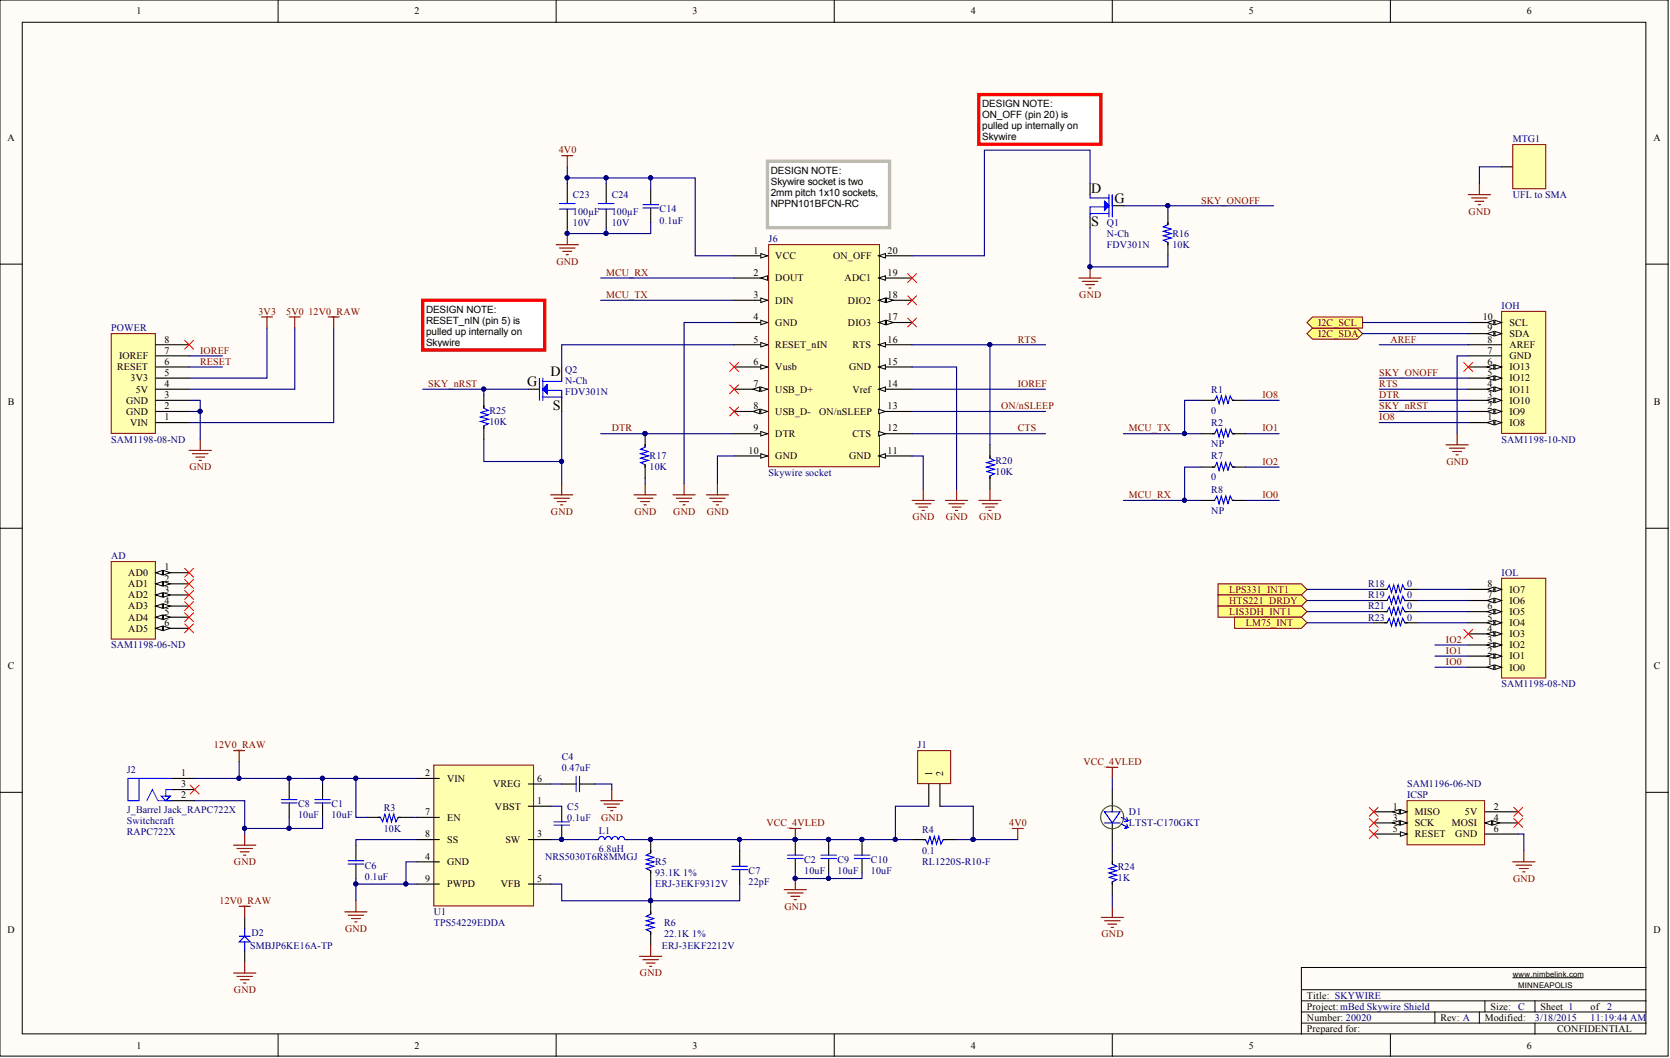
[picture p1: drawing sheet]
<svg xmlns="http://www.w3.org/2000/svg" width="381mm" height="241mm" viewBox="0 0 381 241" stroke-linecap="round" stroke-linejoin="round" font-family="sans-serif">
<defs><g id="words">
<g font-size="3.2">
<text x="248.9" y="44">D</text>
<text x="254.3" y="46.2">G</text>
<text x="248.9" y="51.6">S</text>
<text x="120.3" y="88.1">G</text>
<text x="125.6" y="85.8">D</text>
<text x="126.1" y="93.4">S</text>
</g>
<g font-size="2.3">
<text x="31.1" y="3.3">1</text>
<text x="94.6" y="3.3">2</text>
<text x="158" y="3.3">3</text>
<text x="221.5" y="3.3">4</text>
<text x="284.9" y="3.3">5</text>
<text x="348.3" y="3.3">6</text>
<text x="224.1" y="24.4">DESIGN NOTE:</text>
<text x="224.1" y="26.9">ON_OFF (pin 20) is</text>
<text x="224.1" y="29.4">pulled up internally on</text>
<text x="1.7" y="32.1">A</text>
<text x="224.1" y="32">Skywire</text>
<text x="377.3" y="32.1">A</text>
<text x="175.9" y="39.6">DESIGN NOTE:</text>
<text x="175.9" y="42.1">Skywire socket is two</text>
<text x="175.9" y="44.6">2mm pitch 1x10 sockets,</text>
<text x="175.9" y="47.2">NPPN101BFCN-RC</text>
<text x="171.9" y="57.8">1</text>
<text x="176.9" y="59.1">VCC</text>
<text x="190.1" y="59.1">ON_OFF</text>
<text x="202.5" y="57.8">20</text>
<text x="171.9" y="62.9">2</text>
<text x="176.9" y="64.2">DOUT</text>
<text x="192.7" y="64.2">ADC1</text>
<text x="202.5" y="62.9">19</text>
<text x="97.2" y="71.3">DESIGN NOTE:</text>
<text x="171.9" y="68">3</text>
<text x="176.9" y="69.2">DIN</text>
<text x="193.5" y="69.2">DIO2</text>
<text x="202.5" y="68">18</text>
<text x="97.2" y="73.8">RESET_nIN (pin 5) is</text>
<text x="97.2" y="76.3">pulled up internally on</text>
<text x="171.9" y="73">4</text>
<text x="176.9" y="74.3">GND</text>
<text x="193.5" y="74.3">DIO3</text>
<text x="202.5" y="73">17</text>
<text x="338.3" y="73">10</text>
<text x="339.4" y="75.6">9</text>
<text x="344.4" y="76.9">SDA</text>
<text x="344.4" y="74.3">SCL</text>
<text x="27.2" y="81.9">IOREF</text>
<text x="37.6" y="83.2">6</text>
<text x="37.6" y="80.7">7</text>
<text x="37.6" y="78.1">8</text>
<text x="97.2" y="78.9">Skywire</text>
<text x="171.9" y="78.1">5</text>
<text x="171.9" y="83.2">6</text>
<text x="176.9" y="79.4">RESET_nIN</text>
<text x="194.5" y="79.4">RTS</text>
<text x="202.5" y="83.2">15</text>
<text x="202.5" y="78.1">16</text>
<text x="339.4" y="83.2">6</text>
<text x="339.4" y="80.7">7</text>
<text x="339.4" y="78.1">8</text>
<text x="344.4" y="81.9">GND</text>
<text x="344.4" y="79.4">AREF</text>
<text x="26.7" y="84.5">RESET</text>
<text x="29.8" y="87">3V3</text>
<text x="31" y="89.5">5V</text>
<text x="37.6" y="88.3">4</text>
<text x="37.6" y="85.7">5</text>
<text x="171.9" y="88.3">7</text>
<text x="176.9" y="84.5">Vusb</text>
<text x="176.9" y="89.5">USB_D+</text>
<text x="193.7" y="84.5">GND</text>
<text x="194.5" y="89.5">Vref</text>
<text x="202.5" y="88.3">14</text>
<text x="339.4" y="88.3">4</text>
<text x="339.4" y="85.7">5</text>
<text x="344.4" y="89.5">IO11</text>
<text x="344.4" y="87">IO12</text>
<text x="344.4" y="84.5">IO13</text>
<text x="1.8" y="92.4">B</text>
<text x="28.8" y="94.6">GND</text>
<text x="28.8" y="92.1">GND</text>
<text x="37.6" y="95.9">1</text>
<text x="37.6" y="93.3">2</text>
<text x="37.6" y="90.8">3</text>
<text x="171.9" y="93.3">8</text>
<text x="176.9" y="94.6">USB_D-</text>
<text x="186.9" y="94.6">ON/nSLEEP</text>
<text x="202.5" y="93.3">13</text>
<text x="339.4" y="95.9">1</text>
<text x="339.4" y="93.3">2</text>
<text x="339.4" y="90.8">3</text>
<text x="344.4" y="94.6">IO9</text>
<text x="344.4" y="92.1">IO10</text>
<text x="377.3" y="92.4">B</text>
<text x="29.7" y="97.1">VIN</text>
<text x="171.9" y="98.4">9</text>
<text x="176.9" y="99.7">DTR</text>
<text x="194.5" y="99.7">CTS</text>
<text x="202.5" y="98.4">12</text>
<text x="344.4" y="97.1">IO8</text>
<text x="170.8" y="103.5">10</text>
<text x="176.9" y="104.8">GND</text>
<text x="193.7" y="104.8">GND</text>
<text x="202.5" y="103.5">11</text>
<text x="29.3" y="131.4">AD0</text>
<text x="37.6" y="130.1">1</text>
<text x="29.3" y="133.9">AD1</text>
<text x="29.3" y="136.5">AD2</text>
<text x="37.6" y="132.7">2</text>
<text x="37.6" y="135.2">3</text>
<text x="37.6" y="137.7">4</text>
<text x="339.4" y="136.5">7</text>
<text x="339.4" y="133.9">8</text>
<text x="344.4" y="137.7">IO6</text>
<text x="344.4" y="135.2">IO7</text>
<text x="29.3" y="139">AD3</text>
<text x="29.3" y="141.5">AD4</text>
<text x="37.6" y="140.3">5</text>
<text x="37.6" y="142.8">6</text>
<text x="339.4" y="141.5">5</text>
<text x="339.4" y="139">6</text>
<text x="344.4" y="142.8">IO4</text>
<text x="344.4" y="140.3">IO5</text>
<text x="29.3" y="144.1">AD5</text>
<text x="339.4" y="146.6">3</text>
<text x="339.4" y="144.1">4</text>
<text x="339.4" y="149.1">2</text>
<text x="344.4" y="147.9">IO2</text>
<text x="344.4" y="145.3">IO3</text>
<text x="1.8" y="152.6">C</text>
<text x="339.4" y="151.7">1</text>
<text x="344.4" y="152.9">IO0</text>
<text x="344.4" y="150.4">IO1</text>
<text x="377.3" y="152.6">C</text>
<text x="41.4" y="177">1</text>
<text x="41.4" y="179.6">3</text>
<text x="97" y="177">2</text>
<text x="102" y="178.3">VIN</text>
<text x="112.5" y="179.6">VREG</text>
<text x="122.6" y="178.3">6</text>
<text x="212.7" y="177" transform="rotate(-90 212.7 177)">1</text>
<text x="215.2" y="177" transform="rotate(-90 215.2 177)">2</text>
<text x="41.4" y="182.1">2</text>
<text x="97" y="185.9">7</text>
<text x="112.9" y="184.6">VBST</text>
<text x="122.6" y="183.4">1</text>
<text x="317.8" y="184.6">1</text>
<text x="322.8" y="185.9">MISO</text>
<text x="334.2" y="185.9">5V</text>
<text x="340.8" y="184.6">2</text>
<text x="97" y="191">8</text>
<text x="102" y="187.2">EN</text>
<text x="122.6" y="191">3</text>
<text x="317.8" y="187.2">3</text>
<text x="317.8" y="189.7">5</text>
<text x="322.8" y="188.4">SCK</text>
<text x="322.8" y="191">RESET</text>
<text x="331.2" y="188.4">MOSI</text>
<text x="332" y="191">GND</text>
<text x="340.8" y="187.2">4</text>
<text x="340.8" y="189.7">6</text>
<text x="97" y="196.1">4</text>
<text x="102" y="197.3">GND</text>
<text x="102" y="192.3">SS</text>
<text x="115.3" y="192.3">SW</text>
<text x="97" y="201.1">9</text>
<text x="102" y="202.4">PWPD</text>
<text x="114.3" y="202.4">VFB</text>
<text x="122.6" y="201.1">5</text>
<text x="1.7" y="212.9">D</text>
<text x="377.3" y="212.9">D</text>
<text x="298.2" y="227.8">Title: SKYWIRE</text>
<text x="298.2" y="232.8">Number: 20020</text>
<text x="298.2" y="230.3">Project: mBed Skywire Shield</text>
<text x="328.6" y="232.8">Rev: A</text>
<text x="338.8" y="232.8">Modified:</text>
<text x="340" y="230.3">Size:</text>
<text x="351.5" y="230.3">Sheet 1</text>
<text x="362.9" y="230.3">of</text>
<text x="31.1" y="239.2">1</text>
<text x="94.6" y="239.2">2</text>
<text x="158" y="239.2">3</text>
<text x="221.5" y="239.2">4</text>
<text x="284.9" y="239.2">5</text>
<text x="298.2" y="235.4">Prepared for:</text>
<text x="348.3" y="239.2">6</text>
<text x="355.3" y="235.4">CONFIDENTIAL</text>
</g>
<g font-size="2.3" fill="#800000">
<text x="127.5" y="35">4V0</text>
<text x="274.1" y="46.4">SKY_ONOFF</text>
<text x="335.1" y="49">GND</text>
<text x="127" y="60.4">GND</text>
<text x="138.3" y="62.9">MCU_RX</text>
<text x="59" y="71.8">3V3</text>
<text x="65.3" y="71.8">5V0</text>
<text x="70.4" y="71.8">12V0_RAW</text>
<text x="138.3" y="68">MCU_TX</text>
<text x="246.2" y="68">GND</text>
<text x="300.7" y="76.9">I2C_SDA</text>
<text x="300.7" y="74.3">I2C_SCL</text>
<text x="45.7" y="80.7">IOREF</text>
<text x="45.7" y="83.2">RESET</text>
<text x="232.2" y="78.1">RTS</text>
<text x="317.2" y="78.1">AREF</text>
<text x="97.7" y="88.3">SKY_nRST</text>
<text x="232.2" y="88.3">IOREF</text>
<text x="314.7" y="88.3">RTS</text>
<text x="314.7" y="85.7">SKY_ONOFF</text>
<text x="228.4" y="93.3">ON/nSLEEP</text>
<text x="288" y="90.8">IO8</text>
<text x="314.7" y="95.9">IO8</text>
<text x="314.7" y="90.8">DTR</text>
<text x="314.7" y="93.3">SKY_nRST</text>
<text x="139.6" y="98.4">DTR</text>
<text x="232.2" y="98.4">CTS</text>
<text x="257.6" y="98.4">MCU_TX</text>
<text x="288" y="98.4">IO1</text>
<text x="43.2" y="107.3">GND</text>
<text x="288" y="106">IO2</text>
<text x="330" y="106">GND</text>
<text x="257.6" y="113.6">MCU_RX</text>
<text x="288" y="113.6">IO0</text>
<text x="125.7" y="117.4">GND</text>
<text x="144.7" y="117.4">GND</text>
<text x="153.6" y="117.4">GND</text>
<text x="161.2" y="117.4">GND</text>
<text x="208.2" y="118.7">GND</text>
<text x="215.8" y="118.7">GND</text>
<text x="223.4" y="118.7">GND</text>
<text x="280.4" y="135.2">LPS331_INT1</text>
<text x="280.4" y="137.7">HTS221_DRDY</text>
<text x="280.4" y="140.3">LIS3DH_INT1</text>
<text x="284.2" y="142.8">LM75_INT</text>
<text x="329.9" y="149.1">IO1</text>
<text x="329.9" y="146.6">IO2</text>
<text x="329.9" y="151.7">IO0</text>
<text x="48.8" y="170.7">12V0_RAW</text>
<text x="247.2" y="174.5">VCC_4VLED</text>
<text x="137.1" y="187.2">GND</text>
<text x="174.8" y="188.4">VCC_4VLED</text>
<text x="230.2" y="188.4">4V0</text>
<text x="53.4" y="197.3">GND</text>
<text x="345.2" y="201.1">GND</text>
<text x="50.1" y="206.2">12V0_RAW</text>
<text x="179" y="207.5">GND</text>
<text x="78.8" y="212.5">GND</text>
<text x="251.3" y="213.8">GND</text>
<text x="53.4" y="226.5">GND</text>
<text x="146" y="222.7">GND</text>
</g>
<g font-size="2.3" fill="#000080">
<text x="345.1" y="32.5">MTG1</text>
<text x="130.7" y="45.2">C23</text>
<text x="139.6" y="45.2">C24</text>
<text x="345.1" y="45.2">UFL to SMA</text>
<text x="130.7" y="49">100µF</text>
<text x="130.7" y="51.5">10V</text>
<text x="139.6" y="49">100µF</text>
<text x="139.6" y="51.5">10V</text>
<text x="150.5" y="48.4">C14</text>
<text x="150.5" y="51">0.1uF</text>
<text x="252.5" y="51.5">Q1</text>
<text x="175.4" y="55.3">J6</text>
<text x="252.5" y="56.6">FDV301N</text>
<text x="252.5" y="54">N-Ch</text>
<text x="267.5" y="54">R16</text>
<text x="267.5" y="56.6">10K</text>
<text x="342.6" y="70.5">IOH</text>
<text x="25.4" y="75.6">POWER</text>
<text x="128.9" y="85">Q2</text>
<text x="128.9" y="87.5">N-Ch</text>
<text x="276.3" y="89.5">R1</text>
<text x="111.7" y="94.4">R25</text>
<text x="128.9" y="90">FDV301N</text>
<text x="276.3" y="94.4">0</text>
<text x="25.4" y="100.9">SAM1198-08-ND</text>
<text x="111.7" y="96.9">10K</text>
<text x="276.3" y="97.1">R2</text>
<text x="276.3" y="102">NP</text>
<text x="342.6" y="100.9">SAM1198-10-ND</text>
<text x="148.2" y="104.8">R17</text>
<text x="148.2" y="107.3">10K</text>
<text x="227.1" y="105.8">R20</text>
<text x="276.3" y="104.8">R7</text>
<text x="175.4" y="108.6">Skywire socket</text>
<text x="227.1" y="108.3">10K</text>
<text x="276.3" y="112.4">R8</text>
<text x="276.3" y="109.6">0</text>
<text x="276.3" y="117.2">NP</text>
<text x="25.4" y="127.6">AD</text>
<text x="342.6" y="131.4">IOL</text>
<text x="312.1" y="133.9">R18</text>
<text x="312.1" y="136.5">R19</text>
<text x="321" y="133.9">0</text>
<text x="321" y="136.5">0</text>
<text x="312.1" y="139">R21</text>
<text x="312.1" y="141.5">R23</text>
<text x="321" y="139">0</text>
<text x="321" y="141.5">0</text>
<text x="25.4" y="147.9">SAM1198-06-ND</text>
<text x="342.6" y="156.7">SAM1198-08-ND</text>
<text x="128.2" y="173.2">C4</text>
<text x="209.4" y="170.7">J1</text>
<text x="28.9" y="176.3">J2</text>
<text x="128.2" y="175.8">0.47uF</text>
<text x="321" y="179.6">SAM1196-06-ND</text>
<text x="28.9" y="185.4">J_Barrel Jack_RAPC722X</text>
<text x="68" y="184.1">C8</text>
<text x="75.6" y="184.1">C1</text>
<text x="87.5" y="184.9">R3</text>
<text x="129.4" y="184.6">C5</text>
<text x="257.6" y="185.8">D1</text>
<text x="321" y="182.1">ICSP</text>
<text x="28.9" y="187.9">Switchcraft</text>
<text x="28.9" y="190.5">RAPC722X</text>
<text x="68" y="186.7">10uF</text>
<text x="75.6" y="186.7">10uF</text>
<text x="87.5" y="189.7">10K</text>
<text x="129.4" y="187.2">0.1uF</text>
<text x="136.6" y="190.2">L1</text>
<text x="210.4" y="190">R4</text>
<text x="257.6" y="188.4">LTST-C170GKT</text>
<text x="124.3" y="196.1">NRS5030T6R8MMGJ</text>
<text x="136.6" y="194.3">6.8uH</text>
<text x="149.5" y="197.3">R5</text>
<text x="183.5" y="196.8">C2</text>
<text x="191.1" y="196.8">C9</text>
<text x="198.7" y="196.8">C10</text>
<text x="210.4" y="197.3">RL1220S-R10-F</text>
<text x="210.4" y="194.8">0.1</text>
<text x="83.2" y="198.1">C6</text>
<text x="83.2" y="200.6">0.1uF</text>
<text x="149.5" y="202.4">ERJ-3EKF9312V</text>
<text x="149.5" y="199.9">93.1K 1%</text>
<text x="170.8" y="199.4">C7</text>
<text x="170.8" y="201.9">22pF</text>
<text x="183.5" y="199.4">10uF</text>
<text x="191.1" y="199.4">10uF</text>
<text x="198.7" y="199.4">10uF</text>
<text x="255" y="198.3">R24</text>
<text x="255" y="200.9">1K</text>
<text x="99" y="208.7">U1</text>
<text x="57.4" y="213.6">D2</text>
<text x="99" y="211.3">TPS54229EDDA</text>
<text x="151.5" y="211.3">R6</text>
<text x="151.5" y="213.8">22.1K 1%</text>
<text x="57.1" y="216.3">SMBJP6KE16A-TP</text>
<text x="151" y="216.3">ERJ-3EKF2212V</text>
<text x="346.4" y="230.3">C</text>
<text x="350.2" y="232.8">3/18/2015</text>
<text x="362.9" y="232.8">11:19:44 AM</text>
<text x="366.7" y="230.3">2</text>
</g>
<g font-size="1.8">
<text x="345.1" y="222.8">www.nimbelink.com</text>
<text x="346.4" y="225.3">MINNEAPOLIS</text>
</g>
</g></defs>
<g fill="#fffcf8" stroke="#000" stroke-width=".23">
<path d="M0 0h380.6v240.9h-380.6z"/>
<path d="M5.1 5.1h370.4v230.7h-370.4z"/>
</g>
<g fill="none" stroke="#000" stroke-width=".23">
<path d="M63.4 0v5.1M126.9 0v5.1M190.3 0v5.1M253.8 0v5.1M317.2 0v5.1M0 60.2h5.1M375.6 60.2h5M0 120.5h5.1M375.6 120.5h5M0 180.7h5.1M375.6 180.7h5M63.4 235.9v5"/>
<path d="M126.9 235.9v5M190.3 235.9v5M253.8 235.9v5M296.9 225.7h78.7M296.9 230.8h78.7M296.9 233.3h78.7M296.9 228.3h78.7M317.2 235.9v5M327.4 230.8v2.5M337.5 230.8v2.5M338.8 228.3v2.5M345.1 223h16.1"/>
<path d="M350.2 228.3v2.5M350.2 233.3v2.6M375.6 220.7h-78.7v15.2"/>
</g>
<path d="M25.4 128.1h10.1v17.7h-10.1z" fill="#ffffb0" stroke="#800000" stroke-width=".23"/>
<path d="M35.5 130.6h7.6" fill="none" stroke="#000" stroke-width=".25"/>
<g fill="#fffcf8" stroke="#000" stroke-width=".23">
<path d="M35.5 130.6l1.5-.5v1z"/>
<path d="M37.3 130.1l1.5 .5-1.5 .5z"/>
</g>
<path d="M35.5 133.2h7.6" fill="none" stroke="#000" stroke-width=".25"/>
<g fill="#fffcf8" stroke="#000" stroke-width=".23">
<path d="M35.5 133.2l1.5-.5v1z"/>
<path d="M37.3 132.7l1.5 .5-1.5 .5z"/>
</g>
<path d="M35.5 135.7h7.6" fill="none" stroke="#000" stroke-width=".25"/>
<g fill="#fffcf8" stroke="#000" stroke-width=".23">
<path d="M35.5 135.7l1.5-.5v1z"/>
<path d="M37.3 135.2l1.5 .5-1.5 .5z"/>
</g>
<path d="M35.5 138.2h7.6" fill="none" stroke="#000" stroke-width=".25"/>
<g fill="#fffcf8" stroke="#000" stroke-width=".23">
<path d="M35.5 138.2l1.5-.5v1z"/>
<path d="M37.3 137.7l1.5 .5-1.5 .5z"/>
</g>
<path d="M35.5 140.8h7.6" fill="none" stroke="#000" stroke-width=".25"/>
<g fill="#fffcf8" stroke="#000" stroke-width=".23">
<path d="M35.5 140.8l1.5-.5v1z"/>
<path d="M37.3 140.3l1.5 .5-1.5 .5z"/>
</g>
<path d="M35.5 143.3h7.6" fill="none" stroke="#000" stroke-width=".25"/>
<g fill="#fffcf8" stroke="#000" stroke-width=".23">
<path d="M35.5 143.3l1.5-.5v1z"/>
<path d="M37.3 142.8l1.5 .5-1.5 .5z"/>
</g>
<path d="M25.4 76.1h10.1v22.7h-10.1z" fill="#ffffb0" stroke="#800000" stroke-width=".23"/>
<path d="M35.5 78.6h7.6M35.5 96.4h7.6M35.5 93.8h7.6M35.5 91.3h7.6M35.5 88.8h7.6M35.5 86.2h7.6M35.5 83.7h7.6M35.5 81.2h7.6" fill="none" stroke="#000" stroke-width=".25"/>
<path d="M342.6 71h10.1v27.8h-10.1z" fill="#ffffb0" stroke="#800000" stroke-width=".23"/>
<path d="M335 96.4h7.6" fill="none" stroke="#000" stroke-width=".25"/>
<g fill="#fffcf8" stroke="#000" stroke-width=".23">
<path d="M341.1 95.9l1.5 .5-1.5 .5z"/>
<path d="M339.3 96.4l1.5-.5v1z"/>
</g>
<path d="M335 93.8h7.6" fill="none" stroke="#000" stroke-width=".25"/>
<g fill="#fffcf8" stroke="#000" stroke-width=".23">
<path d="M341.1 93.3l1.5 .5-1.5 .6z"/>
<path d="M339.3 93.8l1.5-.5v1.1z"/>
</g>
<path d="M335 91.3h7.6" fill="none" stroke="#000" stroke-width=".25"/>
<g fill="#fffcf8" stroke="#000" stroke-width=".23">
<path d="M341.1 90.8l1.5 .5-1.5 .5z"/>
<path d="M339.3 91.3l1.5-.5v1z"/>
</g>
<path d="M335 88.8h7.6" fill="none" stroke="#000" stroke-width=".25"/>
<g fill="#fffcf8" stroke="#000" stroke-width=".23">
<path d="M341.1 88.3l1.5 .5-1.5 .5z"/>
<path d="M339.3 88.8l1.5-.5v1z"/>
</g>
<path d="M335 86.2h7.6" fill="none" stroke="#000" stroke-width=".25"/>
<g fill="#fffcf8" stroke="#000" stroke-width=".23">
<path d="M341.1 85.7l1.5 .5-1.5 .5z"/>
<path d="M339.3 86.2l1.5-.5v1z"/>
</g>
<path d="M335 83.7h7.6" fill="none" stroke="#000" stroke-width=".25"/>
<g fill="#fffcf8" stroke="#000" stroke-width=".23">
<path d="M341.1 83.2l1.5 .5-1.5 .5z"/>
<path d="M339.3 83.7l1.5-.5v1z"/>
</g>
<path d="M335 78.6h7.6M335 76.1h7.6M335 81.2h7.6" fill="none" stroke="#000" stroke-width=".25"/>
<g fill="#fffcf8" stroke="#000" stroke-width=".23">
<path d="M341.1 75.6l1.5 .5-1.5 .5z"/>
<path d="M339.3 76.1l1.5-.5v1z"/>
</g>
<path d="M335 73.6h7.6" fill="none" stroke="#000" stroke-width=".25"/>
<g fill="#fffcf8" stroke="#000" stroke-width=".23">
<path d="M341.1 73l1.5 .6-1.5 .5z"/>
<path d="M339.3 73.6l1.5-.6v1.1z"/>
</g>
<path d="M342.6 131.9h10.1v22.7h-10.1z" fill="#ffffb0" stroke="#800000" stroke-width=".23"/>
<path d="M335 152.2h7.6" fill="none" stroke="#000" stroke-width=".25"/>
<g fill="#fffcf8" stroke="#000" stroke-width=".23">
<path d="M341.1 151.7l1.5 .5-1.5 .5z"/>
<path d="M339.3 152.2l1.5-.5v1z"/>
</g>
<path d="M335 147.1h7.6" fill="none" stroke="#000" stroke-width=".25"/>
<g fill="#fffcf8" stroke="#000" stroke-width=".23">
<path d="M341.1 146.6l1.5 .5-1.5 .5z"/>
<path d="M339.3 147.1l1.5-.5v1z"/>
</g>
<path d="M335 144.6h7.6" fill="none" stroke="#000" stroke-width=".25"/>
<g fill="#fffcf8" stroke="#000" stroke-width=".23">
<path d="M341.1 144.1l1.5 .5-1.5 .5z"/>
<path d="M339.3 144.6l1.5-.5v1z"/>
</g>
<path d="M335 142h7.6" fill="none" stroke="#000" stroke-width=".25"/>
<g fill="#fffcf8" stroke="#000" stroke-width=".23">
<path d="M341.1 141.5l1.5 .5-1.5 .5z"/>
<path d="M339.3 142l1.5-.5v1z"/>
</g>
<path d="M335 139.5h7.6" fill="none" stroke="#000" stroke-width=".25"/>
<g fill="#fffcf8" stroke="#000" stroke-width=".23">
<path d="M341.1 139l1.5 .5-1.5 .5z"/>
<path d="M339.3 139.5l1.5-.5v1z"/>
</g>
<path d="M335 137h7.6" fill="none" stroke="#000" stroke-width=".25"/>
<g fill="#fffcf8" stroke="#000" stroke-width=".23">
<path d="M341.1 136.5l1.5 .5-1.5 .5z"/>
<path d="M339.3 137l1.5-.5v1z"/>
</g>
<path d="M335 134.4h7.6" fill="none" stroke="#000" stroke-width=".25"/>
<g fill="#fffcf8" stroke="#000" stroke-width=".23">
<path d="M341.1 133.9l1.5 .5-1.5 .5z"/>
<path d="M339.3 134.4l1.5-.5v1z"/>
</g>
<path d="M335 149.6h7.6" fill="none" stroke="#000" stroke-width=".25"/>
<g fill="#fffcf8" stroke="#000" stroke-width=".23">
<path d="M341.1 149.1l1.5 .5-1.5 .5z"/>
<path d="M339.3 149.6l1.5-.5v1z"/>
</g>
<path d="M321 182.6h17.7v10.1h-17.7z" fill="#ffffb0" stroke="#800000" stroke-width=".23"/>
<path d="M313.4 185.1h7.6" fill="none" stroke="#000" stroke-width=".25"/>
<g fill="#fffcf8" stroke="#000" stroke-width=".23">
<path d="M319.5 184.6l1.5 .5-1.5 .6z"/>
<path d="M317.7 185.1l1.5-.5v1.1z"/>
</g>
<path d="M313.4 187.7h7.6M338.8 185.1h7.6" fill="none" stroke="#000" stroke-width=".25"/>
<g fill="#fffcf8" stroke="#000" stroke-width=".23">
<path d="M319.5 187.2l1.5 .5-1.5 .5z"/>
<path d="M317.7 187.7l1.5-.5v1z"/>
</g>
<path d="M338.8 187.7h7.6" fill="none" stroke="#000" stroke-width=".25"/>
<g fill="#fffcf8" stroke="#000" stroke-width=".23">
<path d="M338.8 187.7l1.5-.5v1z"/>
<path d="M340.6 187.2l1.5 .5-1.5 .5z"/>
</g>
<path d="M313.4 190.2h7.6" fill="none" stroke="#000" stroke-width=".25"/>
<path d="M319.5 189.7l1.5 .5-1.5 .5z" fill="#fffcf8" stroke="#000" stroke-width=".23"/>
<g fill="none" stroke="#000" stroke-width=".25">
<path d="M39.3 177.5h5.1M128.2 178.8h3.3M132.2 178.8h3.6M39.3 182.6h5.1M39.3 180.1h5.1M81.2 192.8v3.5M81.2 197.1v3.3M83.7 186.4h3.1M90.8 186.4h3.1M128.2 183.9v3.5M128.2 188.2v3.3M168.8 194v3.6"/>
<path d="M168.8 198.3v3.3M181.4 191.5v3.5M181.4 195.8v3.3M189.1 191.5v3.5M189.1 195.8v3.3M196.7 191.5v3.5M196.7 195.8v3.3M208.1 191.5h3M215.2 191.5h3M338.8 190.2h7.6M148.5 205.4v3.1M148.5 212.5v3.1"/>
</g>
<g fill="none" stroke="#00f" stroke-width=".25">
<path d="M31.7 177.5v5.1h-2.5v-5.1h10.1M131.5 177v3.6M132.2 177v3.6M38.1 182.4l-.3 .2M79.4 197.1h3.6M79.4 196.3h3.6M86.5 186.4h.3l.5 1 .5-1.7 .5 1.7 .5-1.7 .5 1.7 .5-1.7 .5 1.7 .5-1M126.4 188.2h3.5M126.4 187.4h3.5M167 198.3h3.5M167 197.6h3.5M179.7 195.8h3.5"/>
<path d="M179.7 195h3.5M187.3 195.8h3.5M187.3 195h3.5M194.9 195.8h3.5M194.9 195h3.5M210.9 191.5h.2l.5 1 .5-1.8 .6 1.8 .5-1.8 .5 1.8 .5-1.8 .5 1.8 .5-1M148.5 208.2v.3l-1.1 .5 1.8 .5-1.8 .5 1.8 .5-1.8 .5 1.8 .5-1.8 .5 1.1 .5"/>
</g>
<path d="M39.6 180.1h-1.8v1.5h1l-.7 .8 .7-.8h-2l1 1h1.5h-3.3l-1.2-2.5-1.3 2.5" fill="none" stroke="#33f" stroke-width=".25"/>
<g fill="none" stroke="#800000" stroke-width=".25">
<path d="M137 182.6h5.1M137.8 183.4h3.5M138.6 184.1h2M139.3 184.9h.5M139.6 180.1v2.5M78.7 208h5M79.4 208.7h3.6M80.2 209.5h2M81 210.3h.5M81.2 205.4v2.6M145.9 218.1h5.1M146.7 218.9h3.5"/>
<path d="M147.4 219.6h2.1M148.5 215.6v2.5M178.9 202.9h5.1M179.7 203.7h3.5M180.4 204.4h2.1M181.2 205.2h.5M181.4 200.4v2.5M148.2 220.4h.5"/>
</g>
<g fill="#000080" stroke="#000080" stroke-width=".23">
<circle cx="148.4" cy="205.4" r=".47"/>
<circle cx="128.1" cy="191.5" r=".47"/>
<circle cx="181.4" cy="191.5" r=".47"/>
<circle cx="189" cy="191.5" r=".47"/>
<circle cx="196.6" cy="191.5" r=".47"/>
<circle cx="181.4" cy="200.3" r=".47"/>
</g>
<path d="M90.8 186.4h.6M215.2 191.5h.5M148.5 212.5v.5" fill="none" stroke="#000" stroke-width=".23"/>
<path d="M209.4 171.2h7.5v7.5h-7.5z" fill="#ffffb0" stroke="#800000" stroke-width=".23"/>
<g fill="none" stroke="#000" stroke-width=".25">
<path d="M148.5 43.1v3.6M148.5 47.4v3.3M248.7 41.9v2.5M248.7 49.5v2.5M253.8 46.9h2.5M147.2 98.9v3.1M147.2 106v3.1M225.9 101.5v3M225.9 108.6v3M211.9 178.8v5.1M214.4 178.8v5.1M135.8 191.5h.7"/>
<path d="M142.6 191.5h.8M148.5 191.5v3M148.5 198.6v3"/>
</g>
<g fill="none" stroke="#800000" stroke-width=".25">
<path d="M128.2 35.5h2.5M129.4 35.5v2.5M126.9 55.8h5.1M127.6 56.6h3.6M128.4 57.3h2M129.2 58.1h.5M129.4 53.3v2.5M246.2 63.4h5M246.9 64.2h3.6M247.7 64.9h2M248.4 65.7h.5M248.7 60.9v2.5"/>
<path d="M144.6 112.9h5.1M145.4 113.6h3.6M146.2 114.4h2M146.9 115.2h.5M147.2 110.3v2.6M153.5 112.9h5.1M154.3 113.6h3.5M155.1 114.4h2M155.8 115.2h.5M156.1 110.3v2.6M161.1 112.9h5.1M161.9 113.6h3.6"/>
<path d="M162.7 114.4h2M163.4 115.2h.5M163.7 110.3v2.6M208.1 114.1h5.1M208.8 114.9h3.6M209.6 115.7h2M210.4 116.4h.5M210.6 111.6v2.5M215.7 114.1h5.1M216.5 114.9h3.5M217.2 115.7h2.1M218 116.4h.5"/>
<path d="M218.2 111.6v2.5M223.3 114.1h5.1M224.1 114.9h3.5M224.8 115.7h2.1M225.6 116.4h.5M225.9 111.6v2.5M53.3 171.2h2.5M54.6 171.2v2.5M180.2 189h2.5M181.4 189v2.5M230.9 189h2.6M232.2 189v2.5"/>
</g>
<g fill="none" stroke="#00f" stroke-width=".25">
<path d="M146.7 47.4h3.5M146.7 46.7h3.5M248.7 44.4v.8h4.3M252 45.9v2l1-1-1-1 1 1M253 48.7h-4.3v.8M253 47.2h-4.3v1.8M253 44.4v5.1M253.8 46.9v-2.5v5.1M147.2 101.7v.3l-1 .5 1.7 .5-1.7 .5 1.7 .5-1.7 .5 1.7 .5-1.7 .5 1 .5M225.9 104.5l1 .5-1.8 .5 1.8 .5-1.8 .5 1.8 .5-1.8 .5 1.8 .5-1 .6v.2M136.6 191.4a.67 .67 0 0 1 .7-.6 .67 .67 0 0 1 .6 .7M138.1 191.4a.67 .67 0 0 1 .7-.6 .67 .67 0 0 1 .6 .7"/>
<path d="M139.6 191.4a.67 .67 0 0 1 .7-.6 .67 .67 0 0 1 .7 .7M141.1 191.4a.67 .67 0 0 1 .7-.6 .67 .67 0 0 1 .7 .7M148.5 194.3v.2l-1.1 .5 1.8 .5-1.8 .6 1.8 .5-1.8 .5 1.8 .5-1.8 .5 1.1 .5"/>
</g>
<g fill="#000080" stroke="#000080" stroke-width=".23">
<circle cx="148.4" cy="191.5" r=".47"/>
<circle cx="181.4" cy="191.5" r=".47"/>
<circle cx="147.1" cy="98.9" r=".47"/>
<circle cx="129.4" cy="53.2" r=".47"/>
<circle cx="248.7" cy="60.8" r=".47"/>
</g>
<path d="M147.2 106v.5M225.9 104v.5M148.5 198.6v.5" fill="none" stroke="#000" stroke-width=".23"/>
<g fill="#00f" stroke="#00f" stroke-width=".23">
<path d="M252 46.2l1 .7-1 1z"/>
<path d="M252 45.9l.5 .5h-.5z"/>
</g>
<path d="M175.4 55.8h25.3v50.7h-25.3z" fill="#ffffb0" stroke="#800000" stroke-width=".23"/>
<path d="M167.5 58.3h7.6" fill="none" stroke="#000" stroke-width=".25"/>
<path d="M173.6 57.8l1.5 .5-1.5 .5z" fill="#fffcf8" stroke="#000" stroke-width=".23"/>
<path d="M167.5 63.4h7.6" fill="none" stroke="#000" stroke-width=".25"/>
<path d="M173.6 63.4l1.5-.5v1z" fill="#fffcf8" stroke="#000" stroke-width=".23"/>
<path d="M167.5 68.5h7.6" fill="none" stroke="#000" stroke-width=".25"/>
<path d="M173.6 68l1.5 .5-1.5 .5z" fill="#fffcf8" stroke="#000" stroke-width=".23"/>
<path d="M167.5 73.6h7.6" fill="none" stroke="#000" stroke-width=".25"/>
<path d="M173.6 73l1.5 .6-1.5 .5z" fill="#fffcf8" stroke="#000" stroke-width=".23"/>
<path d="M167.5 78.6h7.6" fill="none" stroke="#000" stroke-width=".25"/>
<path d="M173.6 78.1l1.5 .5-1.5 .5z" fill="#fffcf8" stroke="#000" stroke-width=".23"/>
<path d="M167.5 83.7h7.6" fill="none" stroke="#000" stroke-width=".25"/>
<path d="M173.6 83.2l1.5 .5-1.5 .5z" fill="#fffcf8" stroke="#000" stroke-width=".23"/>
<path d="M167.5 88.8h7.6" fill="none" stroke="#000" stroke-width=".25"/>
<g fill="#fffcf8" stroke="#000" stroke-width=".23">
<path d="M173.6 88.3l1.5 .5-1.5 .5z"/>
<path d="M171.8 88.8l1.5-.5v1z"/>
</g>
<path d="M167.5 93.8h7.6" fill="none" stroke="#000" stroke-width=".25"/>
<g fill="#fffcf8" stroke="#000" stroke-width=".23">
<path d="M173.6 93.3l1.5 .5-1.5 .6z"/>
<path d="M171.8 93.8l1.5-.5v1.1z"/>
</g>
<path d="M167.5 98.9h7.6" fill="none" stroke="#000" stroke-width=".25"/>
<path d="M173.6 98.4l1.5 .5-1.5 .5z" fill="#fffcf8" stroke="#000" stroke-width=".23"/>
<path d="M167.5 104h7.6" fill="none" stroke="#000" stroke-width=".25"/>
<path d="M173.6 103.5l1.5 .5-1.5 .5z" fill="#fffcf8" stroke="#000" stroke-width=".23"/>
<path d="M200.5 104h7.6" fill="none" stroke="#000" stroke-width=".25"/>
<path d="M200.5 104l1.5-.5v1z" fill="#fffcf8" stroke="#000" stroke-width=".23"/>
<path d="M200.5 98.9h7.6" fill="none" stroke="#000" stroke-width=".25"/>
<path d="M200.5 98.4l1.5 .5-1.5 .5z" fill="#fffcf8" stroke="#000" stroke-width=".23"/>
<path d="M200.5 93.8h7.6" fill="none" stroke="#000" stroke-width=".25"/>
<path d="M200.5 93.3l1.5 .5-1.5 .6z" fill="#fffcf8" stroke="#000" stroke-width=".23"/>
<path d="M200.5 88.8h7.6" fill="none" stroke="#000" stroke-width=".25"/>
<path d="M200.5 88.8l1.5-.5v1z" fill="#fffcf8" stroke="#000" stroke-width=".23"/>
<path d="M200.5 83.7h7.6" fill="none" stroke="#000" stroke-width=".25"/>
<path d="M200.5 83.7l1.5-.5v1z" fill="#fffcf8" stroke="#000" stroke-width=".23"/>
<path d="M200.5 78.6h7.6" fill="none" stroke="#000" stroke-width=".25"/>
<path d="M200.5 78.6l1.5-.5v1z" fill="#fffcf8" stroke="#000" stroke-width=".23"/>
<path d="M200.5 73.6h7.6" fill="none" stroke="#000" stroke-width=".25"/>
<g fill="#fffcf8" stroke="#000" stroke-width=".23">
<path d="M200.5 73.6l1.5-.6v1.1z"/>
<path d="M202.3 73l1.5 .6-1.5 .5z"/>
</g>
<path d="M200.5 68.5h7.6" fill="none" stroke="#000" stroke-width=".25"/>
<g fill="#fffcf8" stroke="#000" stroke-width=".23">
<path d="M200.5 68.5l1.5-.5v1z"/>
<path d="M202.3 68l1.5 .5-1.5 .5z"/>
</g>
<path d="M200.5 63.4h7.6" fill="none" stroke="#000" stroke-width=".25"/>
<path d="M200.5 63.4l1.5-.5v1z" fill="#fffcf8" stroke="#000" stroke-width=".23"/>
<path d="M200.5 58.3h7.6" fill="none" stroke="#000" stroke-width=".25"/>
<path d="M200.5 58.3l1.5-.5v1z" fill="#fffcf8" stroke="#000" stroke-width=".23"/>
<path d="M223.3 21.6h27.9v11.3h-27.9z" fill="#fff" stroke="#f00" stroke-width=".76"/>
<path d="M175.1 36.8h27.8v15.1h-27.8z" fill="#fff" stroke="#beb5b2" stroke-width=".76"/>
<path d="M129.4 41.9v4.5M129.4 47.7v4.3M138.3 41.9v4.5M138.3 47.7v4.3M274.1 98.9h3M274.1 91.3h3M281.2 98.9h3M281.2 91.3h3M274.1 114.1h3M274.1 106.5h3M281.2 114.1h3M281.2 106.5h3" fill="none" stroke="#000" stroke-width=".25"/>
<path d="M127.6 47.7h3.6M127.6 46.4h3.6M136.5 47.7h3.6M136.5 46.4h3.6M277.1 98.9l.5-1 .5 1.8 .5-1.8 .5 1.8 .5-1.8 .6 1.8 .5-1.8 .5 1h.2M277.1 91.3l.5-1 .5 1.8 .5-1.8 .5 1.8 .5-1.8 .6 1.8 .5-1.8 .5 1h.2M277.1 114.1l.5-1 .5 1.8 .5-1.8 .5 1.8 .5-1.8 .6 1.8 .5-1.8 .5 1h.2M277.1 106.5l.5-1 .5 1.8 .5-1.8 .5 1.8 .5-1.8 .6 1.8 .5-1.8 .5 1h.2" fill="none" stroke="#00f" stroke-width=".25"/>
<g fill="none" stroke="#f00" stroke-width=".23">
<path d="M42.1 77.6l2.1 2M44.2 77.6l-2.1 2M207.1 62.4l2 2M207.1 67.5l2 2M207.1 72.5l2 2.1M209.1 62.4l-2 2M209.1 67.5l-2 2M209.1 72.5l-2 2.1M166.5 87.8l2 2M166.5 92.8l2 2.1M166.5 82.7l2 2M168.5 87.8l-2 2"/>
<path d="M168.5 92.8l-2 2.1M168.5 82.7l-2 2M334 82.7l2 2M336 82.7l-2 2M334 143.6l2 2M336 143.6l-2 2M43.4 179.1l2 2M45.4 179.1l-2 2"/>
</g>
<path d="M276.6 98.9h.5M276.6 91.3h.5M276.6 114.1h.5M276.6 106.5h.5" fill="none" stroke="#000" stroke-width=".23"/>
<g fill="none" stroke="#800000" stroke-width=".25">
<path d="M74.9 72.3h2.5M76.1 72.3v2.5M332.4 98.9v2.6M43.1 102.7h5.1M43.9 103.5h3.6M44.7 104.2h2M45.4 105h.5M45.7 100.2v2.5M329.9 101.5h5.1M330.7 102.2h3.5M331.4 103h2M332.2 103.7h.5"/>
<path d="M53.3 192.8h5.1M54.1 193.5h3.5M54.8 194.3h2M55.6 195h.5M55.8 190.2v2.6"/>
</g>
<g fill="#ffff80" stroke="#800000" stroke-width=".23">
<path d="M298.2 76.1l1.2-1.3h10.2l1.3 1.3-1.3 1.3h-10.2z" fill-rule="evenodd"/>
<path d="M298.2 73.6l1.2-1.3h11.5v2.5h-11.5z" fill-rule="evenodd"/>
</g>
<path d="M59.6 72.3h2.6M60.9 72.3v2.5M66 72.3h2.5M67.2 72.3v2.5" fill="none" stroke="#800000" stroke-width=".25"/>
<path d="M342.6 38h2.5M66 178.8v3.6M73.6 178.8v3.6M66 183.1v3.3M73.6 183.1v3.3" fill="none" stroke="#000" stroke-width=".25"/>
<path d="M64.2 183.1h3.6M64.2 182.4h3.6M71.8 183.1h3.6M71.8 182.4h3.6" fill="none" stroke="#00f" stroke-width=".25"/>
<path d="M345.1 33h7.6v10h-7.6z" fill="#ffffb0" stroke="#800000" stroke-width=".23"/>
<path d="M266.5 51v.2l-1.1 .5 1.8 .6-1.8 .5 1.8 .5-1.8 .5 1.8 .5-1.8 .5 1.1 .5" fill="none" stroke="#00f" stroke-width=".25"/>
<path d="M266.5 48.2v3M266.5 55.3v3" fill="none" stroke="#000" stroke-width=".25"/>
<path d="M266.5 55.3v.5" fill="none" stroke="#000" stroke-width=".23"/>
<g fill="none" stroke="#f00" stroke-width=".23">
<path d="M42.1 129.6l2.1 2M42.1 132.1l2.1 2.1M42.1 134.7l2.1 2M42.1 137.2l2.1 2M42.1 139.8l2.1 2M44.2 129.6l-2.1 2M44.2 132.1l-2.1 2.1M44.2 134.7l-2.1 2M44.2 137.2l-2.1 2M44.2 139.8l-2.1 2M42.1 142.3l2.1 2M44.2 142.3l-2.1 2"/>
<path d="M312.4 184.1l2 2.1M312.4 186.7l2 2M314.4 184.1l-2 2.1M314.4 186.7l-2 2M345.4 186.7l2 2M345.4 184.1l2 2.1M347.4 186.7l-2 2M347.4 184.1l-2 2.1"/>
</g>
<path d="M345.1 196.6h5.1M345.9 197.3h3.5M346.6 198.1h2.1M347.4 198.8h.5M347.7 194v2.6" fill="none" stroke="#800000" stroke-width=".25"/>
<g fill="#ffff80" stroke="#800000" stroke-width=".23">
<path d="M277.9 133.2h19l1.3 1.2-1.3 1.3h-19z" fill-rule="evenodd"/>
<path d="M277.9 135.7h19l1.3 1.3-1.3 1.2h-19z" fill-rule="evenodd"/>
<path d="M277.9 138.2h19l1.3 1.3-1.3 1.3h-19z" fill-rule="evenodd"/>
<path d="M281.7 140.8h15.2l1.3 1.2-1.3 1.3h-15.2z" fill-rule="evenodd"/>
</g>
<g fill="none" stroke="#00f" stroke-width=".25">
<path d="M110.4 92.8v.3l1 .5-1.8 .5 1.8 .5-1.8 .5 1.8 .5-1.8 .5 1.8 .5-1 .5M123.1 88.8v-2.6v5.1M123.8 90.5h4.4v.8M123.8 89h4.4v1.8M123.8 86.2v5.1M124.9 87.8v2l-1.1-1 1.1-1-1.1 1M128.2 86.2v.8h-4.4M316.4 134.4l.6-1 .5 1.8 .5-1.8 .5 1.8 .5-1.8 .5 1.8 .5-1.8 .5 1h.3M316.4 137l.6-1.1 .5 1.8 .5-1.8 .5 1.8 .5-1.8 .5 1.8 .5-1.8 .5 1.1h.3M316.4 139.5l.6-1 .5 1.8 .5-1.8 .5 1.8 .5-1.8 .5 1.8 .5-1.8 .5 1h.3M316.4 142l.6-1 .5 1.8 .5-1.8 .5 1.8 .5-1.8 .5 1.8 .5-1.8 .5 1h.3M252 185.1h3.5l-1.7 2.6z"/>
<path d="M252 187.7h3.5M253.8 197.1l1 .5-1.8 .5 1.8 .5-1.8 .5 1.8 .5-1.8 .5 1.8 .5-1 .5v.3M255.8 187.9l1.5 .8-.7 .3 .7-.3-.2-.8M255.8 186.4l1.5 .8-.7 .2 .7-.2-.2-.8"/>
</g>
<g fill="none" stroke="#000" stroke-width=".25">
<path d="M110.4 90v3.1M110.4 97.1v3.1M120.5 88.8h2.6M128.2 83.7v2.5M128.2 91.3v2.5M313.4 134.4h3M313.4 137h3M313.4 139.5h3M320.5 134.4h3.1M320.5 137h3.1M320.5 139.5h3.1M313.4 142h3"/>
<path d="M320.5 142h3.1M253.8 180.1v5M253.8 187.7v5.1M253.8 194v3.1M253.8 201.1v3.1"/>
</g>
<path d="M110.4 97.1v.6M315.9 134.4h.5M315.9 137h.5M315.9 139.5h.5M315.9 142h.5M253.8 196.6v.5" fill="none" stroke="#000" stroke-width=".23"/>
<path d="M312.4 189.2l2 2M314.4 189.2l-2 2" fill="none" stroke="#f00" stroke-width=".23"/>
<circle cx="253.7" cy="186.4" r="2.63" fill="none" stroke="#00bf00" stroke-width=".25"/>
<g fill="none" stroke="#800000" stroke-width=".25">
<path d="M335 44.4h5M335.7 45.2h3.6M336.5 45.9h2M337.3 46.7h.5M337.5 41.9v2.5M125.6 112.9h5.1M126.4 113.6h3.5M127.1 114.4h2.1M127.9 115.2h.5M128.2 110.3v2.6M252.5 175h2.5M253.8 175v2.5"/>
<path d="M251.2 209.2h5.1M252 210h3.5M252.7 210.8h2.1M253.5 211.5h.5M253.8 206.7v2.5"/>
</g>
<g fill="#00f" stroke="#00f" stroke-width=".23">
<path d="M123.8 88.8l1.1-.8v1.8z"/>
<path d="M124.3 88.3l.6-.5v.5z"/>
</g>
<path d="M96.4 68.5h27.9v11.3h-27.9z" fill="#fff" stroke="#f00" stroke-width=".76"/>
<path d="M55.8 211.8v1.8h1.3h-2.5h1.2l1.3 1.2h-2.5l1.2-1.2M55.8 214.8v2.1" fill="none" stroke="#00f" stroke-width=".25"/>
<path d="M55.8 209.2v2.6M55.8 216.9v2.5" fill="none" stroke="#000" stroke-width=".25"/>
<path d="M54.6 206.7h2.5M55.8 206.7v2.5M55.8 219.4v2.5M53.3 221.9h5.1M54.1 222.7h3.5M54.8 223.4h2M55.6 224.2h.5" fill="none" stroke="#800000" stroke-width=".25"/>
<g fill="none" stroke="#000080" stroke-width=".25">
<path d="M129.4 38v2.6h29.2v17.7h8.9M342.6 38h-5.1v3.9M129.4 52v1.3h8.9M129.4 40.6v1.3M138.3 40.6v1.3M148.5 50.7v2.6h-10.2v-1.3M148.5 40.6v2.5M248.7 41.9v-7.7h-24.1v24.1h-16.5M248.7 52v8.9h17.8v-2.6M256.3 46.9h34.3M266.5 46.9v1.3M60.9 74.8v11.4h-17.8"/>
<path d="M67.2 74.8v14h-24.1M76.1 74.8v21.6h-33M137 63.4h30.5M137 68.5h30.5M167.5 73.6h-11.4v36.7M167.5 78.6h-39.3v5.1M208.1 78.6h30.4M225.9 78.6v22.9M310.9 76.1h24.1M310.9 73.6h24.1M314.7 78.6h20.3M43.1 91.3h2.6v2.5h-2.6"/>
<path d="M43.1 83.7h7.7M43.1 81.2h7.7M45.7 93.8v6.4M96.4 88.8h24.1M110.4 88.8v1.2M128.2 93.8v16.5M137 98.9h30.5M208.1 83.7h10.1v27.9M208.1 88.8h30.4M208.1 93.8h30.4M208.1 98.9h30.4M256.3 98.9h17.8"/>
<path d="M274.1 91.3h-3.8v7.6M284.2 98.9h7.6M284.2 91.3h7.6M314.7 88.8h20.3M314.7 93.8h20.3M314.7 91.3h20.3M314.7 86.2h20.3M314.7 96.4h20.3M335 81.2h-2.6v17.7M110.4 100.2v5.1h17.8M147.2 109.1v1.2M167.5 104h-3.8v6.3"/>
<path d="M208.1 104h2.5v7.6M256.3 114.1h17.8M274.1 106.5h-3.8v7.6M284.2 106.5h7.6M284.2 114.1h7.6M298.2 134.4h15.2M298.2 137h15.2M298.2 139.5h15.2M323.6 134.4h11.4M323.6 137h11.4M323.6 139.5h11.4M298.2 142h15.2"/>
<path d="M323.6 142h11.4M327.4 152.2h7.6M327.4 149.6h7.6M327.4 147.1h7.6M44.4 177.5h50.8M54.6 173.7v3.8M66 177.5v1.3M73.6 177.5v1.3M81.2 177.5v8.9h2.5M125.6 178.8h2.6M135.8 178.8h3.8v1.3M253.8 177.5v2.6"/>
<path d="M44.4 182.6h11.4v7.6M66 186.4v2.6h-10.2M73.6 186.4v2.6h-7.6M93.9 186.4h1.3M95.2 191.5h-14v1.3M95.2 196.6h-2.6v5M125.6 191.5h10.2M125.6 183.9h2.6M143.4 191.5h64.7M168.8 191.5v2.5M181.4 199.1v1.3h15.3v-1.3M189.1 199.1v1.3"/>
<path d="M211.9 183.9h-7.6v7.6M214.4 183.9h7.6v7.6M218.2 191.5h14M253.8 192.8v1.2M346.4 190.2h1.3v3.8M81.2 200.4v1.2h14M81.2 201.6v3.8M125.6 201.6h2.6v3.8h20.3M148.5 201.6v3.8M168.8 201.6v3.8h-20.3M253.8 204.2v2.5"/>
</g>
<g fill="#000080" stroke="#000080" stroke-width=".23">
<circle cx="181.4" cy="200.3" r=".47"/>
<circle cx="189" cy="200.3" r=".47"/>
<circle cx="204.2" cy="191.5" r=".47"/>
<circle cx="222" cy="191.5" r=".47"/>
<circle cx="148.4" cy="205.4" r=".47"/>
<circle cx="148.4" cy="40.5" r=".47"/>
<circle cx="225.8" cy="78.6" r=".47"/>
<circle cx="138.3" cy="40.5" r=".47"/>
<circle cx="138.3" cy="53.2" r=".47"/>
<circle cx="129.4" cy="53.2" r=".47"/>
<circle cx="129.4" cy="40.5" r=".47"/>
<circle cx="147.1" cy="98.9" r=".47"/>
<circle cx="270.2" cy="114.1" r=".47"/>
<circle cx="270.2" cy="98.9" r=".47"/>
<circle cx="45.6" cy="93.8" r=".47"/>
<circle cx="92.6" cy="201.6" r=".47"/>
<circle cx="148.4" cy="191.5" r=".47"/>
<circle cx="168.7" cy="191.5" r=".47"/>
<circle cx="181.4" cy="191.5" r=".47"/>
<circle cx="189" cy="191.5" r=".47"/>
<circle cx="196.6" cy="191.5" r=".47"/>
<circle cx="81.2" cy="177.5" r=".47"/>
<circle cx="81.2" cy="201.6" r=".47"/>
<circle cx="54.5" cy="177.5" r=".47"/>
<circle cx="65.9" cy="177.5" r=".47"/>
<circle cx="55.8" cy="188.9" r=".47"/>
<circle cx="65.9" cy="188.9" r=".47"/>
<circle cx="266.4" cy="46.9" r=".47"/>
<circle cx="248.7" cy="60.8" r=".47"/>
<circle cx="73.6" cy="177.5" r=".47"/>
<circle cx="110.3" cy="88.7" r=".47"/>
<circle cx="128.1" cy="105.2" r=".47"/>
<circle cx="128.1" cy="191.5" r=".47"/>
</g>
<path d="M99 174.5h22.7v32.1h-22.7z" fill="#ffffb0" stroke="#800000" stroke-width=".23"/>
<path d="M95.2 177.5h5M120.5 178.8h5.1M95.2 191.5h5M95.2 196.6h5M95.2 186.4h5M120.5 183.9h5.1M120.5 191.5h5.1M95.2 201.6h5M120.5 201.6h5.1" fill="none" stroke="#000" stroke-width=".25"/>
<use href="#words"/>
</svg>
